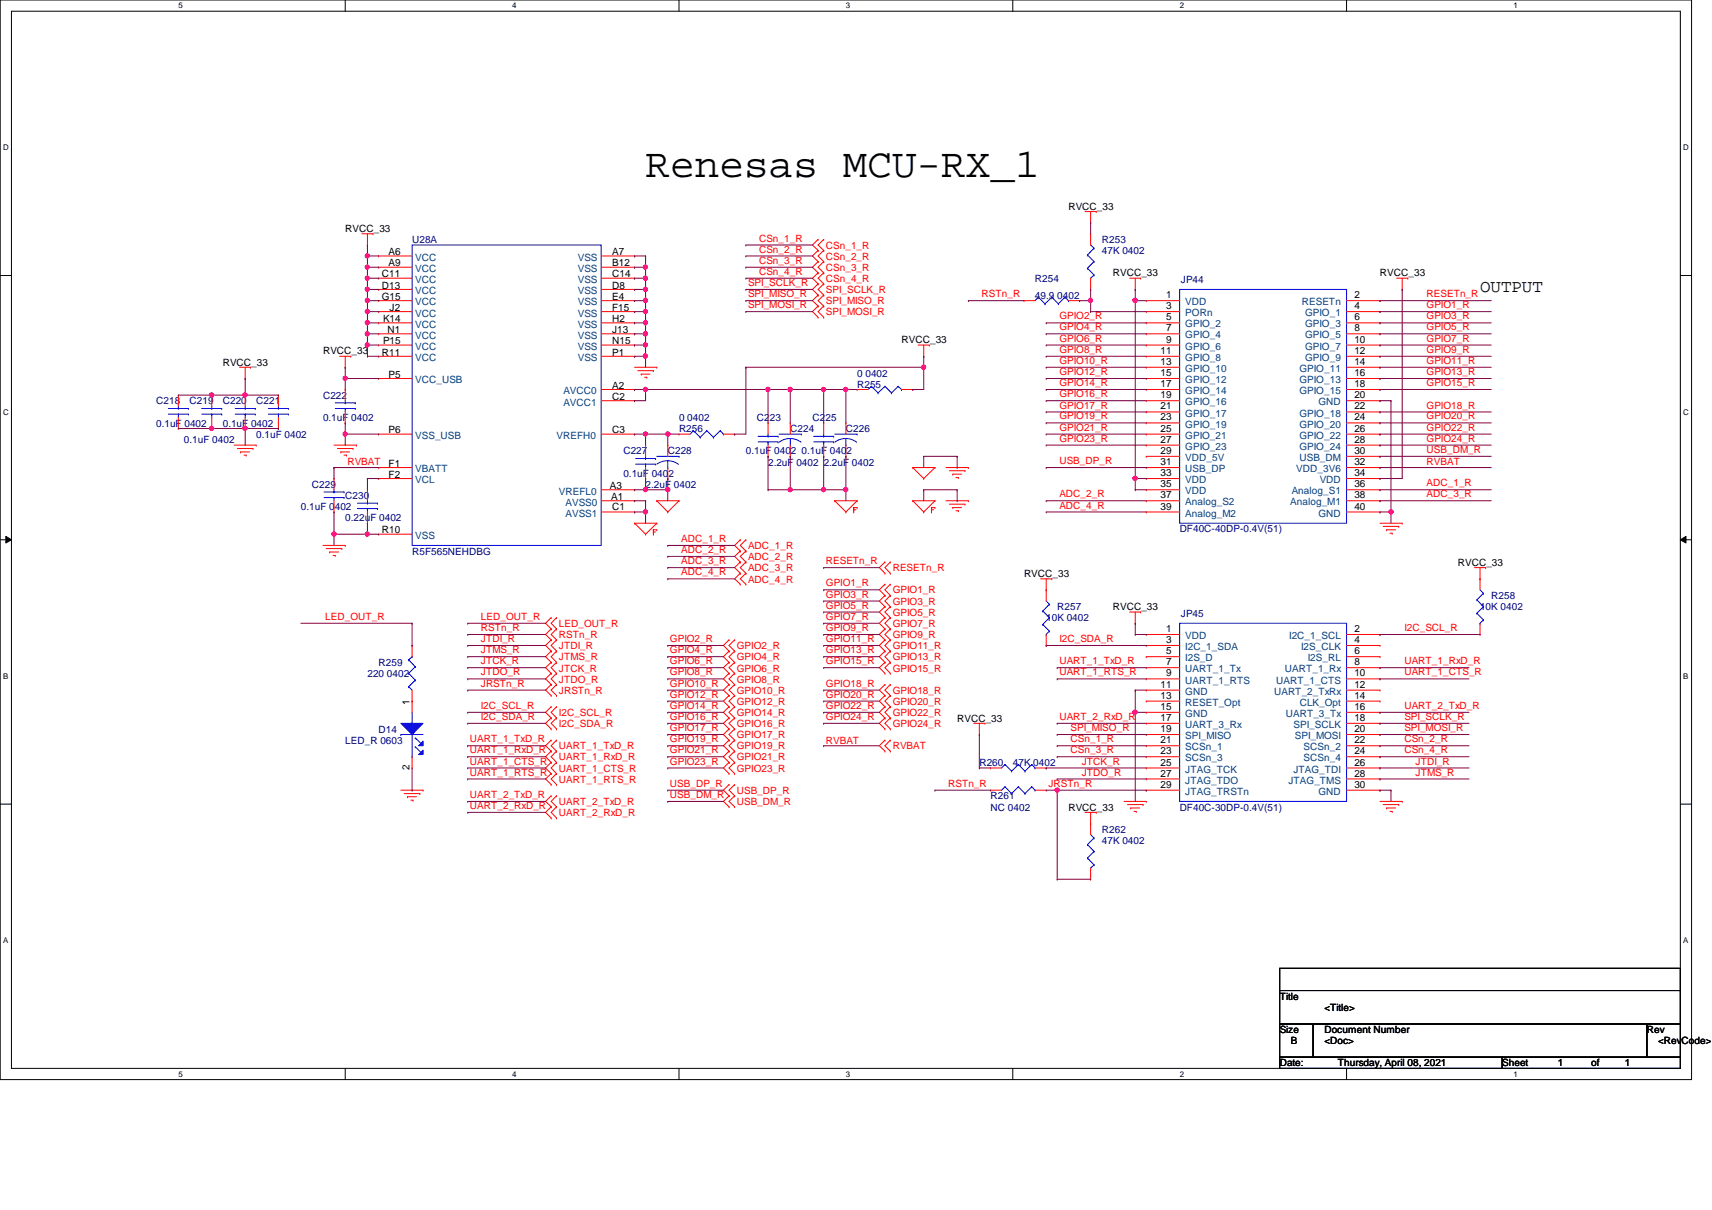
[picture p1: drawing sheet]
<svg xmlns="http://www.w3.org/2000/svg" width="297mm" height="210mm" viewBox="0 0 297 210" stroke-linecap="round" stroke-linejoin="round" font-family="sans-serif">
<defs><g id="words">
<text font-size="7.1" x="112" y="30.8">Renesas MCU-RX_1</text>
<text font-size="3" x="256.8" y="50.7">OUTPUT</text>
<g font-size="1.7">
<text x="59.9" y="40.2">RVCC_33</text>
<text x="185.4" y="36.4">RVCC_33</text>
<text x="67.4" y="44.3">A6</text>
<text x="67.4" y="46.2">A9</text>
<text x="106.2" y="44.3">A7</text>
<text x="106.2" y="46.2">B12</text>
<text x="193.1" y="48">RVCC_33</text>
<text x="239.4" y="48">RVCC_33</text>
<text x="66.2" y="48.1">C11</text>
<text x="66.2" y="50.1">D13</text>
<text x="66.2" y="52">G15</text>
<text x="67.6" y="53.9">J2</text>
<text x="106.2" y="48.1">C14</text>
<text x="106.2" y="50.1">D8</text>
<text x="106.2" y="52">E4</text>
<text x="106.2" y="53.9">F15</text>
<text x="202.4" y="51.7">1</text>
<text x="202.4" y="53.6">3</text>
<text x="235" y="51.7">2</text>
<text x="235" y="53.6">4</text>
<text x="66.5" y="55.9">K14</text>
<text x="66.5" y="59.7">P15</text>
<text x="67.2" y="57.8">N1</text>
<text x="106.2" y="55.9">H2</text>
<text x="106.2" y="57.8">J13</text>
<text x="106.2" y="59.7">N15</text>
<text x="156.4" y="59.5">RVCC_33</text>
<text x="202.4" y="55.6">5</text>
<text x="202.4" y="57.5">7</text>
<text x="202.4" y="59.4">9</text>
<text x="235" y="55.6">6</text>
<text x="235" y="57.5">8</text>
<text x="235" y="59.4">10</text>
<text x="38.6" y="63.4">RVCC_33</text>
<text x="56" y="61.5">RVCC_33</text>
<text x="66.2" y="61.7">R11</text>
<text x="67.4" y="65.5">P5</text>
<text x="106.2" y="61.7">P1</text>
<text x="201.4" y="61.4">11</text>
<text x="201.4" y="63.3">13</text>
<text x="201.4" y="65.2">15</text>
<text x="235" y="61.4">12</text>
<text x="235" y="63.3">14</text>
<text x="235" y="65.2">16</text>
<text x="106.2" y="69.4">C2</text>
<text x="106.2" y="67.4">A2</text>
<text x="201.4" y="67.1">17</text>
<text x="201.4" y="69.1">19</text>
<text x="201.4" y="71">21</text>
<text x="235" y="67.1">18</text>
<text x="235" y="69.1">20</text>
<text x="235" y="71">22</text>
<text x="67.4" y="75.2">P6</text>
<text x="106.2" y="75.2">C3</text>
<text x="201.4" y="72.9">23</text>
<text x="201.4" y="74.9">25</text>
<text x="201.4" y="76.8">27</text>
<text x="235" y="72.9">24</text>
<text x="235" y="74.9">26</text>
<text x="235" y="76.8">28</text>
<text x="67.4" y="81">F1</text>
<text x="67.4" y="82.9">F2</text>
<text x="201.4" y="78.7">29</text>
<text x="201.4" y="80.7">31</text>
<text x="201.4" y="82.6">33</text>
<text x="235" y="78.7">30</text>
<text x="235" y="80.7">32</text>
<text x="235" y="82.6">34</text>
<text x="105.8" y="84.8">A3</text>
<text x="106" y="86.7">A1</text>
<text x="106.2" y="88.5">C1</text>
<text x="201.4" y="84.5">35</text>
<text x="201.4" y="86.4">37</text>
<text x="201.4" y="88.4">39</text>
<text x="235" y="84.5">36</text>
<text x="235" y="86.4">38</text>
<text x="235" y="88.4">40</text>
<text x="66.2" y="92.5">R10</text>
<text x="177.7" y="100.1">RVCC_33</text>
<text x="252.9" y="98.1">RVCC_33</text>
<text x="193.1" y="105.9">RVCC_33</text>
<text x="202.4" y="109.6">1</text>
<text x="202.4" y="111.5">3</text>
<text x="202.4" y="113.5">5</text>
<text x="235" y="109.6">2</text>
<text x="235" y="111.5">4</text>
<text x="235" y="113.5">6</text>
<text x="201.4" y="119.3">11</text>
<text x="202.4" y="115.4">7</text>
<text x="202.4" y="117.3">9</text>
<text x="235" y="115.4">8</text>
<text x="235" y="117.3">10</text>
<text x="235" y="119.3">12</text>
<text x="71.1" y="122.2" transform="rotate(-90 71.1 122.2)">1</text>
<text x="166.1" y="125.2">RVCC_33</text>
<text x="201.4" y="121.2">13</text>
<text x="201.4" y="123.1">15</text>
<text x="201.4" y="125.1">17</text>
<text x="235" y="121.2">14</text>
<text x="235" y="123.1">16</text>
<text x="235" y="125.1">18</text>
<text x="201.4" y="127">19</text>
<text x="201.4" y="128.9">21</text>
<text x="201.4" y="130.9">23</text>
<text x="235" y="127">20</text>
<text x="235" y="128.9">22</text>
<text x="235" y="130.9">24</text>
<text x="71.1" y="133.6" transform="rotate(-90 71.1 133.6)">2</text>
<text x="201.4" y="132.8">25</text>
<text x="201.4" y="134.7">27</text>
<text x="201.4" y="136.7">29</text>
<text x="235" y="132.8">26</text>
<text x="235" y="134.7">28</text>
<text x="235" y="136.7">30</text>
<text x="185.4" y="140.6">RVCC_33</text>
<text x="222" y="173.4">Title</text>
<text x="222" y="179.2">Size</text>
<text x="229.8" y="179.2">Document Number</text>
<text x="229.8" y="175.3">&lt;Title&gt;</text>
<text x="285.7" y="179.2">Rev</text>
<text x="222" y="185">Date:</text>
<text x="224" y="181.1">B</text>
<text x="229.8" y="181.1">&lt;Doc&gt;</text>
<text x="232.1" y="185">Thursday, April 08, 2021</text>
<text x="260.6" y="185">Sheet</text>
<text x="270.3" y="185">1</text>
<text x="276.1" y="185">of</text>
<text x="281.9" y="185">1</text>
<text x="287.7" y="181.1">&lt;RevCode&gt;</text>
</g>
<g font-size="1.7" fill="#f00">
<text x="131.7" y="41.9">CSn_1_R</text>
<text x="131.7" y="43.8">CSn_2_R</text>
<text x="131.7" y="45.8">CSn_3_R</text>
<text x="131.7" y="47.7">CSn_4_R</text>
<text x="143.3" y="43.1">CSn_1_R</text>
<text x="143.3" y="45">CSn_2_R</text>
<text x="143.3" y="47">CSn_3_R</text>
<text x="129.8" y="49.6">SPI_SCLK_R</text>
<text x="129.8" y="51.6">SPI_MISO_R</text>
<text x="129.8" y="53.5">SPI_MOSI_R</text>
<text x="143.3" y="48.9">CSn_4_R</text>
<text x="143.3" y="50.8">SPI_SCLK_R</text>
<text x="143.3" y="52.8">SPI_MISO_R</text>
<text x="170.3" y="51.6">RSTn_R</text>
<text x="247.5" y="51.6">RESETn_R</text>
<text x="247.5" y="53.5">GPIO1_R</text>
<text x="143.3" y="54.7">SPI_MOSI_R</text>
<text x="183.8" y="55.4">GPIO2_R</text>
<text x="183.8" y="57.3">GPIO4_R</text>
<text x="183.8" y="59.3">GPIO6_R</text>
<text x="247.5" y="55.4">GPIO3_R</text>
<text x="247.5" y="57.3">GPIO5_R</text>
<text x="247.5" y="59.3">GPIO7_R</text>
<text x="183.8" y="61.2">GPIO8_R</text>
<text x="183.8" y="63.1">GPIO10_R</text>
<text x="183.8" y="65.1">GPIO12_R</text>
<text x="247.5" y="61.2">GPIO9_R</text>
<text x="247.5" y="63.1">GPIO11_R</text>
<text x="247.5" y="65.1">GPIO13_R</text>
<text x="183.8" y="67">GPIO14_R</text>
<text x="183.8" y="68.9">GPIO16_R</text>
<text x="183.8" y="70.9">GPIO17_R</text>
<text x="247.5" y="67">GPIO15_R</text>
<text x="247.5" y="70.9">GPIO18_R</text>
<text x="183.8" y="72.8">GPIO19_R</text>
<text x="183.8" y="74.7">GPIO21_R</text>
<text x="183.8" y="76.6">GPIO23_R</text>
<text x="247.5" y="72.8">GPIO20_R</text>
<text x="247.5" y="74.7">GPIO22_R</text>
<text x="247.5" y="76.6">GPIO24_R</text>
<text x="60.3" y="80.7">RVBAT</text>
<text x="183.8" y="80.5">USB_DP_R</text>
<text x="247.5" y="78.6">USB_DM_R</text>
<text x="247.5" y="80.7">RVBAT</text>
<text x="183.8" y="86.3">ADC_2_R</text>
<text x="183.8" y="88.2">ADC_4_R</text>
<text x="247.5" y="84.4">ADC_1_R</text>
<text x="247.5" y="86.3">ADC_3_R</text>
<text x="118.2" y="94">ADC_1_R</text>
<text x="118.2" y="95.9">ADC_2_R</text>
<text x="129.8" y="95.2">ADC_1_R</text>
<text x="118.2" y="97.9">ADC_3_R</text>
<text x="118.2" y="99.8">ADC_4_R</text>
<text x="129.8" y="97.2">ADC_2_R</text>
<text x="129.8" y="99.1">ADC_3_R</text>
<text x="129.8" y="101">ADC_4_R</text>
<text x="143.3" y="97.9">RESETn_R</text>
<text x="143.3" y="101.7">GPIO1_R</text>
<text x="154.9" y="99.1">RESETn_R</text>
<text x="56.4" y="107.5">LED_OUT_R</text>
<text x="83.4" y="107.5">LED_OUT_R</text>
<text x="143.3" y="103.7">GPIO3_R</text>
<text x="143.3" y="105.6">GPIO5_R</text>
<text x="143.3" y="107.5">GPIO7_R</text>
<text x="154.9" y="103">GPIO1_R</text>
<text x="154.9" y="104.9">GPIO3_R</text>
<text x="154.9" y="106.8">GPIO5_R</text>
<text x="83.4" y="109.5">RSTn_R</text>
<text x="83.4" y="111.4">JTDI_R</text>
<text x="83.4" y="113.3">JTMS_R</text>
<text x="97" y="108.8">LED_OUT_R</text>
<text x="97" y="110.7">RSTn_R</text>
<text x="97" y="112.6">JTDI_R</text>
<text x="116.2" y="111.4">GPIO2_R</text>
<text x="116.2" y="113.3">GPIO4_R</text>
<text x="127.8" y="112.6">GPIO2_R</text>
<text x="143.3" y="109.5">GPIO9_R</text>
<text x="143.3" y="111.4">GPIO11_R</text>
<text x="143.3" y="113.3">GPIO13_R</text>
<text x="154.9" y="108.8">GPIO7_R</text>
<text x="154.9" y="110.7">GPIO9_R</text>
<text x="154.9" y="112.6">GPIO11_R</text>
<text x="183.8" y="111.4">I2C_SDA_R</text>
<text x="243.7" y="109.5">I2C_SCL_R</text>
<text x="83.4" y="115.2">JTCK_R</text>
<text x="83.4" y="117.2">JTDO_R</text>
<text x="83.4" y="119.1">JRSTn_R</text>
<text x="97" y="114.6">JTMS_R</text>
<text x="97" y="116.5">JTCK_R</text>
<text x="97" y="118.4">JTDO_R</text>
<text x="116.2" y="115.2">GPIO6_R</text>
<text x="116.2" y="117.2">GPIO8_R</text>
<text x="116.2" y="119.1">GPIO10_R</text>
<text x="127.8" y="114.6">GPIO4_R</text>
<text x="127.8" y="116.5">GPIO6_R</text>
<text x="127.8" y="118.4">GPIO8_R</text>
<text x="143.3" y="115.2">GPIO15_R</text>
<text x="143.3" y="119.1">GPIO18_R</text>
<text x="154.9" y="114.6">GPIO13_R</text>
<text x="154.9" y="116.5">GPIO15_R</text>
<text x="183.8" y="115.2">UART_1_TxD_R</text>
<text x="183.8" y="117.2">UART_1_RTS_R</text>
<text x="243.7" y="115.2">UART_1_RxD_R</text>
<text x="243.7" y="117.2">UART_1_CTS_R</text>
<text x="83.4" y="123">I2C_SCL_R</text>
<text x="83.4" y="124.9">I2C_SDA_R</text>
<text x="97" y="120.4">JRSTn_R</text>
<text x="97" y="124.2">I2C_SCL_R</text>
<text x="116.2" y="121">GPIO12_R</text>
<text x="116.2" y="123">GPIO14_R</text>
<text x="116.2" y="124.9">GPIO16_R</text>
<text x="127.8" y="120.4">GPIO10_R</text>
<text x="127.8" y="122.3">GPIO12_R</text>
<text x="127.8" y="124.2">GPIO14_R</text>
<text x="143.3" y="121">GPIO20_R</text>
<text x="143.3" y="123">GPIO22_R</text>
<text x="143.3" y="124.9">GPIO24_R</text>
<text x="154.9" y="120.4">GPIO18_R</text>
<text x="154.9" y="122.3">GPIO20_R</text>
<text x="154.9" y="124.2">GPIO22_R</text>
<text x="183.8" y="124.9">UART_2_RxD_R</text>
<text x="243.7" y="123">UART_2_TxD_R</text>
<text x="243.7" y="124.9">SPI_SCLK_R</text>
<text x="81.5" y="128.8">UART_1_TxD_R</text>
<text x="81.5" y="130.7">UART_1_RxD_R</text>
<text x="97" y="126.2">I2C_SDA_R</text>
<text x="97" y="130">UART_1_TxD_R</text>
<text x="97" y="131.9">UART_1_RxD_R</text>
<text x="116.2" y="126.8">GPIO17_R</text>
<text x="116.2" y="128.8">GPIO19_R</text>
<text x="116.2" y="130.7">GPIO21_R</text>
<text x="127.8" y="126.2">GPIO16_R</text>
<text x="127.8" y="128.1">GPIO17_R</text>
<text x="127.8" y="130">GPIO19_R</text>
<text x="127.8" y="131.9">GPIO21_R</text>
<text x="143.3" y="129">RVBAT</text>
<text x="154.9" y="126.2">GPIO24_R</text>
<text x="154.9" y="130">RVBAT</text>
<text x="185.8" y="126.8">SPI_MISO_R</text>
<text x="185.8" y="128.8">CSn_1_R</text>
<text x="185.8" y="130.7">CSn_3_R</text>
<text x="243.7" y="126.8">SPI_MOSI_R</text>
<text x="243.7" y="128.8">CSn_2_R</text>
<text x="243.7" y="130.7">CSn_4_R</text>
<text x="81.5" y="132.6">UART_1_CTS_R</text>
<text x="81.5" y="134.5">UART_1_RTS_R</text>
<text x="97" y="133.9">UART_1_CTS_R</text>
<text x="97" y="135.8">UART_1_RTS_R</text>
<text x="116.2" y="132.6">GPIO23_R</text>
<text x="116.2" y="136.5">USB_DP_R</text>
<text x="127.8" y="133.9">GPIO23_R</text>
<text x="127.8" y="137.7">USB_DP_R</text>
<text x="164.5" y="136.5">RSTn_R</text>
<text x="181.9" y="136.5">JRSTn_R</text>
<text x="187.7" y="132.6">JTCK_R</text>
<text x="187.7" y="134.5">JTDO_R</text>
<text x="245.6" y="132.6">JTDI_R</text>
<text x="245.6" y="134.5">JTMS_R</text>
<text x="81.5" y="138.4">UART_2_TxD_R</text>
<text x="81.5" y="140.3">UART_2_RxD_R</text>
<text x="97" y="139.7">UART_2_TxD_R</text>
<text x="97" y="141.6">UART_2_RxD_R</text>
<text x="116.2" y="138.4">USB_DM_R</text>
<text x="127.8" y="139.7">USB_DM_R</text>
</g>
<g font-size="1.7" fill="#000080">
<text x="71.5" y="42.2">U28A</text>
<text x="191.2" y="42.2">R253</text>
<text x="191.2" y="44.1">47K 0402</text>
<text x="179.6" y="48.9">R254</text>
<text x="179.6" y="51.8">49.9 0402</text>
<text x="204.9" y="49.1">JP44</text>
<text x="148.7" y="65.3">0 0402</text>
<text x="27.1" y="70.1">C218</text>
<text x="32.9" y="70.1">C219</text>
<text x="38.6" y="70.1">C220</text>
<text x="44.4" y="70.1">C221</text>
<text x="56" y="69.2">C222</text>
<text x="148.7" y="67.3">R255</text>
<text x="27.1" y="74">0.1uF 0402</text>
<text x="31.9" y="76.9">0.1uF 0402</text>
<text x="38.6" y="74">0.1uF 0402</text>
<text x="44.4" y="75.9">0.1uF 0402</text>
<text x="56" y="73.1">0.1uF 0402</text>
<text x="117.8" y="75">R256</text>
<text x="117.8" y="73.1">0 0402</text>
<text x="131.3" y="73.1">C223</text>
<text x="137.1" y="75">C224</text>
<text x="141" y="73.1">C225</text>
<text x="146.8" y="75">C226</text>
<text x="108.2" y="78.8">C227</text>
<text x="108.2" y="82.7">0.1uF 0402</text>
<text x="115.9" y="78.8">C228</text>
<text x="129.4" y="78.8">0.1uF 0402</text>
<text x="133.3" y="80.8">2.2uF 0402</text>
<text x="139.1" y="78.8">0.1uF 0402</text>
<text x="142.9" y="80.8">2.2uF 0402</text>
<text x="52.2" y="88.5">0.1uF 0402</text>
<text x="54.1" y="84.6">C229</text>
<text x="59.9" y="86.6">C230</text>
<text x="112" y="84.6">2.2uF 0402</text>
<text x="59.9" y="90.4">0.22uF 0402</text>
<text x="204.7" y="92.4">DF40C-40DP-0.4V(51)</text>
<text x="71.5" y="96.2">R5F565NEHDBG</text>
<text x="181.5" y="107.8">10K 0402</text>
<text x="183.4" y="105.9">R257</text>
<text x="204.9" y="107">JP45</text>
<text x="256.8" y="105.9">10K 0402</text>
<text x="258.7" y="103.9">R258</text>
<text x="63.8" y="117.4">220 0402</text>
<text x="65.7" y="115.5">R259</text>
<text x="59.9" y="129">LED_R 0603</text>
<text x="65.7" y="127.1">D14</text>
<text x="169.9" y="132.9">R260</text>
<text x="175.7" y="132.9">47K 0402</text>
<text x="171.9" y="138.7">R261</text>
<text x="171.9" y="140.6">NC 0402</text>
<text x="204.7" y="140.6">DF40C-30DP-0.4V(51)</text>
<text x="191.2" y="144.5">R262</text>
<text x="191.2" y="146.4">47K 0402</text>
</g>
<g font-size="1.7" fill="#004080">
<text x="72" y="45.3">VCC</text>
<text x="72" y="47.2">VCC</text>
<text x="100.2" y="45.3">VSS</text>
<text x="100.2" y="47.2">VSS</text>
<text x="72" y="49.1">VCC</text>
<text x="72" y="51.1">VCC</text>
<text x="72" y="53">VCC</text>
<text x="100.2" y="49.1">VSS</text>
<text x="100.2" y="51.1">VSS</text>
<text x="100.2" y="53">VSS</text>
<text x="205.7" y="53">VDD</text>
<text x="225.9" y="53">RESETn</text>
<text x="72" y="54.9">VCC</text>
<text x="72" y="56.9">VCC</text>
<text x="72" y="58.8">VCC</text>
<text x="100.2" y="54.9">VSS</text>
<text x="100.2" y="56.9">VSS</text>
<text x="100.2" y="58.8">VSS</text>
<text x="205.7" y="54.9">PORn</text>
<text x="205.7" y="56.8">GPIO_2</text>
<text x="205.7" y="58.7">GPIO_4</text>
<text x="226.4" y="54.9">GPIO_1</text>
<text x="226.4" y="56.8">GPIO_3</text>
<text x="226.4" y="58.7">GPIO_5</text>
<text x="72" y="60.7">VCC</text>
<text x="72" y="62.6">VCC</text>
<text x="100.2" y="60.7">VSS</text>
<text x="100.2" y="62.6">VSS</text>
<text x="205.7" y="60.7">GPIO_6</text>
<text x="205.7" y="62.6">GPIO_8</text>
<text x="205.7" y="64.5">GPIO_10</text>
<text x="225.5" y="64.5">GPIO_11</text>
<text x="226.4" y="60.7">GPIO_7</text>
<text x="226.4" y="62.6">GPIO_9</text>
<text x="72" y="66.5">VCC_USB</text>
<text x="97.7" y="70.4">AVCC1</text>
<text x="97.7" y="68.4">AVCC0</text>
<text x="205.7" y="66.5">GPIO_12</text>
<text x="205.7" y="68.4">GPIO_14</text>
<text x="205.7" y="70.3">GPIO_16</text>
<text x="225.5" y="66.5">GPIO_13</text>
<text x="225.5" y="68.4">GPIO_15</text>
<text x="228.8" y="70.3">GND</text>
<text x="72" y="76.2">VSS_USB</text>
<text x="96.6" y="76.2">VREFH0</text>
<text x="205.7" y="72.3">GPIO_17</text>
<text x="205.7" y="74.2">GPIO_19</text>
<text x="205.7" y="76.1">GPIO_21</text>
<text x="225.5" y="72.3">GPIO_18</text>
<text x="225.5" y="74.2">GPIO_20</text>
<text x="225.5" y="76.1">GPIO_22</text>
<text x="72" y="81.9">VBATT</text>
<text x="72" y="83.9">VCL</text>
<text x="205.7" y="78">GPIO_23</text>
<text x="205.7" y="80">VDD_5V</text>
<text x="205.7" y="81.9">USB_DP</text>
<text x="205.7" y="83.8">VDD</text>
<text x="224.9" y="81.9">VDD_3V6</text>
<text x="225.5" y="78">GPIO_24</text>
<text x="225.5" y="80">USB_DM</text>
<text x="229" y="83.8">VDD</text>
<text x="97" y="85.8">VREFL0</text>
<text x="98.1" y="87.7">AVSS0</text>
<text x="98.1" y="89.7">AVSS1</text>
<text x="205.7" y="85.8">VDD</text>
<text x="205.7" y="87.7">Analog_S2</text>
<text x="205.7" y="89.6">Analog_M2</text>
<text x="223.9" y="87.7">Analog_M1</text>
<text x="224.1" y="85.8">Analog_S1</text>
<text x="228.8" y="89.6">GND</text>
<text x="72" y="93.5">VSS</text>
<text x="205.7" y="110.9">VDD</text>
<text x="205.7" y="112.8">I2C_1_SDA</text>
<text x="223.7" y="110.9">I2C_1_SCL</text>
<text x="225.8" y="112.8">I2S_CLK</text>
<text x="205.7" y="114.7">I2S_D</text>
<text x="205.7" y="116.6">UART_1_Tx</text>
<text x="205.7" y="118.6">UART_1_RTS</text>
<text x="221.4" y="118.6">UART_1_CTS</text>
<text x="222.9" y="116.6">UART_1_Rx</text>
<text x="226.9" y="114.7">I2S_RL</text>
<text x="205.7" y="120.5">GND</text>
<text x="205.7" y="122.4">RESET_Opt</text>
<text x="205.7" y="124.4">GND</text>
<text x="221.1" y="120.5">UART_2_TxRx</text>
<text x="223.1" y="124.4">UART_3_Tx</text>
<text x="225.5" y="122.4">CLK_Opt</text>
<text x="205.7" y="126.3">UART_3_Rx</text>
<text x="205.7" y="128.2">SPI_MISO</text>
<text x="205.7" y="130.2">SCSn_1</text>
<text x="224.4" y="126.3">SPI_SCLK</text>
<text x="224.7" y="128.2">SPI_MOSI</text>
<text x="226.2" y="130.2">SCSn_2</text>
<text x="205.7" y="132.1">SCSn_3</text>
<text x="205.7" y="134">JTAG_TCK</text>
<text x="205.7" y="135.9">JTAG_TDO</text>
<text x="205.7" y="137.9">JTAG_TRSTn</text>
<text x="223.6" y="135.9">JTAG_TMS</text>
<text x="224.4" y="134">JTAG_TDI</text>
<text x="226.2" y="132.1">SCSn_4</text>
<text x="228.8" y="137.9">GND</text>
</g>
<g font-size="1.4">
<text x="30.9" y="1.4">5</text>
<text x="88.9" y="1.4">4</text>
<text x="146.8" y="1.4">3</text>
<text x="204.7" y="1.4">2</text>
<text x="262.6" y="1.4">1</text>
<text x=".5" y="26.1">D</text>
<text x="292.1" y="26.1">D</text>
<text x=".5" y="71.9">C</text>
<text x="292.1" y="71.9">C</text>
<text x=".5" y="117.8">B</text>
<text x="292.1" y="117.8">B</text>
<text x=".5" y="163.6">A</text>
<text x="292.1" y="163.6">A</text>
<text x="30.9" y="186.8">5</text>
<text x="88.9" y="186.8">4</text>
<text x="146.8" y="186.8">3</text>
<text x="204.7" y="186.8">2</text>
<text x="262.6" y="186.8">1</text>
</g>
</g></defs>
<path d="M0 0h293.5v187.3h-293.5zM2 1.9h289.5v183.4h-289.5z" fill="none" stroke="#000" stroke-width=".17"/>
<g fill="#fff">
<path d="M30.9 .2h.8v1.5h-.8z"/>
<path d="M30.9 185.5h.8v1.6h-.8z"/>
</g>
<path d="M59.9 0v1.9M59.9 185.3v2" fill="none" stroke="#000" stroke-width=".17"/>
<g fill="#fff">
<path d="M88.9 .2h.7v1.5h-.7z"/>
<path d="M88.9 185.5h.7v1.6h-.7z"/>
</g>
<path d="M117.8 0v1.9M117.8 185.3v2" fill="none" stroke="#000" stroke-width=".17"/>
<g fill="#fff">
<path d="M146.8 .2h.7v1.5h-.7z"/>
<path d="M146.8 185.5h.7v1.6h-.7z"/>
</g>
<path d="M175.7 0v1.9M175.7 185.3v2" fill="none" stroke="#000" stroke-width=".17"/>
<g fill="#fff">
<path d="M204.7 .2h.7v1.5h-.7z"/>
<path d="M204.7 185.5h.7v1.6h-.7z"/>
</g>
<path d="M233.6 0v1.9M233.6 185.3v2" fill="none" stroke="#000" stroke-width=".17"/>
<g fill="#fff">
<path d="M262.6 .2h.8v1.5h-.8z"/>
<path d="M262.6 185.5h.8v1.6h-.8z"/>
<path d="M.5 24.8h1v1.6h-1z"/>
<path d="M292.1 24.8h.9v1.6h-.9z"/>
<path d="M.5 70.7h1v1.5h-1z"/>
<path d="M292.1 70.7h.9v1.5h-.9z"/>
</g>
<path d="M0 47.8h2M291.5 47.8h2" fill="none" stroke="#000" stroke-width=".17"/>
<g fill="#fff">
<path d="M.5 116.5h.9v1.6h-.9z"/>
<path d="M292.1 116.5h.8v1.6h-.8z"/>
</g>
<path d="M0 93.6h2M1 93l1 .6-1 .6zM291.5 93.6l1-.6v1.2zM291.5 93.6h2" fill="none" stroke="#000" stroke-width=".17"/>
<path d="M1 93l1 .6-1 .6zM291.5 93.6l1-.6v1.2z" fill="#000"/>
<g fill="#fff">
<path d="M.5 162.4h.9v1.5h-.9z"/>
<path d="M292.1 162.4h.8v1.5h-.8z"/>
</g>
<path d="M0 139.5h2M291.5 139.5h2M222 168h69.5v3.8h-69.5zM222 171.8h69.5v5.8h-69.5zM222 177.6h5.8v5.8h-5.8zM227.8 177.6h57.9v5.8h-57.9zM285.7 177.6h5.8v5.8h-5.8zM222 183.4h38.6v1.9h-38.6zM260.6 183.4h30.9v1.9h-30.9z" fill="none" stroke="#000" stroke-width=".17"/>
<g fill="none" stroke="#f00" stroke-width=".17">
<path d="M188.3 36.7h1.9M189.2 38.6h.1M189.2 36.7v1.9M190.2 36.7h.1M62.8 40.6h1.9M63.8 42.5h.1M63.8 40.6v1.9M64.7 40.6h.1M141.9 41.5h.1M141.9 43.4h.1M141.9 45.4h.1M141.9 47.3h.1"/>
<path d="M141.9 49.2h.1M141.9 51.2h.1M141.9 53.1h.1M141.9 55h.1M141.9 41.5l-.9 1 .9 .9M141.9 43.4l-.9 1 .9 1M141.9 45.4l-.9 1 .9 .9M141.9 47.3l-.9 1 .9 .9M141.9 49.2l-.9 1 .9 1M141.9 51.2l-.9 1 .9 .9M141.9 53.1l-.9 1 .9 .9M142.9 43.4h.1"/>
<path d="M142.9 41.5h.1M142.9 45.4h.1M142.9 47.3h.1M142.9 49.2h.1M142.9 51.2h.1M142.9 53.1h.1M142.9 55h.1M142.9 41.5l-1 1 1 .9M142.9 43.4l-1 1 1 1M142.9 45.4l-1 1 1 .9M142.9 47.3l-1 1 1 .9M142.9 49.2l-1 1 1 1"/>
<path d="M142.9 51.2l-1 1 1 .9M142.9 53.1l-1 1 1 .9M159.3 59.9h1.9M160.3 59.9v1.9M161.2 59.9h.1M189.2 40.6h.1M189.2 50.2h.1M189.2 40.6v1.9M189.2 48.3v1.9M196 48.3h1.9M197 50.2h.1M197 48.3v1.9"/>
<path d="M197.9 48.3h.1M242.3 48.3h2M243.3 50.2h.1M243.3 48.3v1.9M244.3 48.3h.1M30.9 68.5h.1M30.9 74.3h.1M30.9 68.5v2M30.9 72.4v1.9M40.6 77.2h3.8M41.2 77.8h2.7M41.6 63.7h1.9"/>
<path d="M41.7 78.4h.1M41.7 78.4h1.6M42.3 79h.4M42.5 65.7h.1M42.5 68.5h.1M42.5 74.3h.1M42.5 63.7v2M42.5 68.5v2M42.5 72.4v1.9M42.7 79h.1M43.5 63.7h.1M43.9 77.8h.1"/>
<path d="M44.4 77.2h.1M58 77.2h3.8M58.5 77.8h2.8M58.9 61.8h2M59.1 78.4h.1M59.1 78.4h1.6M59.7 79h.4M59.9 63.7h.1M59.9 67.6h.1M59.9 73.4h.1M59.9 61.8v1.9M59.9 67.6v1.9"/>
<path d="M59.9 71.5v1.9M60.1 79h.1M60.9 61.8h.1M61.3 77.8h.1M61.8 77.2h.1M110.1 63.7h3.9M110.7 64.3h2.7M111.2 64.9h.1M111.2 64.9h1.6M111.8 65.4h.4M112.2 65.4h.1M113.4 64.3h.1"/>
<path d="M114 63.7h.1M115.9 77.2h.1M115.9 77.2v2M117.8 75.3h.1M117.8 75.3h2M125.5 75.3h2M127.5 75.3h.1M137.1 73.4h.1M137.1 79.2h.1M137.1 73.4v1.9M137.1 77.2v2M146.8 73.4h.1"/>
<path d="M146.8 79.2h.1M146.8 73.4v1.9M146.8 77.2v2M148.7 67.6h.1M148.7 67.6h1.9M156.4 67.6h2M158.4 67.6h.1M160.3 61.8h.1M56 94.6h3.9M56.6 95.2h2.7M57.2 95.8h.1M57.2 95.8h1.6"/>
<path d="M57.8 96.4h.4M58 83h.1M58 88.8h.1M58 83v2M58 86.9v1.9M58.2 96.4h.1M59.3 95.2h.1M59.9 94.6h.1M63.8 85h.1M63.8 90.8h.1M63.8 85v1.9M63.8 88.8v2"/>
<path d="M110.1 90.8h.1M110.1 90.8h3.9M110.1 90.8l1.9 1.9M112 92.7h.1M113.4 91.9h.1M113.4 92.7h.1M113.4 92.3h.1M113.4 91.9h.6M113.4 91.9v.8M113.4 92.3h.3M114 86.9h.1M114 90.8h.1"/>
<path d="M114 91.9h.1M114 86.9h3.8M114 86.9l1.9 1.9M114 90.8l-2 1.9M115.9 88.8h.1M115.9 83h.1M115.9 81.1v1.9M117.8 86.9h.1M117.8 86.9l-1.9 1.9M128.4 93.6h.1M128.4 95.6h.1M128.4 97.5h.1"/>
<path d="M128.4 99.4h.1M128.4 93.6l-.9 1 .9 1M128.4 95.6l-.9 .9 .9 1M128.4 97.5l-.9 1 .9 .9M128.4 99.4l-.9 1 .9 .9M129.4 95.6h.1M129.4 93.6h.1M129.4 97.5h.1M129.4 99.4h.1M129.4 93.6l-1 1 1 1M129.4 95.6l-1 .9 1 1M129.4 97.5l-1 1 1 .9"/>
<path d="M129.4 99.4l-1 1 1 .9M144.8 86.9h.1M144.8 86.9h3.9M144.8 86.9l2 1.9M146.8 88.8h.1M148.1 88.1h.1M148.1 88.8h.1M148.1 88.4h.1M148.1 88.1h.6M148.1 88.1v.7M148.1 88.4h.4M148.7 86.9h.1"/>
<path d="M148.7 88.1h.1M148.7 86.9l-1.9 1.9M153.5 97.5h.1M153.5 99.4h.1M153.5 97.5l-.9 1 .9 .9M154.5 99.4h.1M154.5 97.5h.1M154.5 97.5l-1 1 1 .9M158.4 81.1h.1M158.4 86.9h.1M158.4 81.1h3.8M158.4 81.1l1.9 1.9"/>
<path d="M158.4 86.9h3.8M158.4 86.9l1.9 1.9M160.3 83h.1M160.3 88.8h.1M161.6 88.1h.1M161.6 88.8h.1M161.6 88.4h.1M161.6 88.1h.6M161.6 88.4h.4M161.6 88.1v.7M162.2 81.1h.1M162.2 86.9h.1"/>
<path d="M162.2 88.1h.1M162.2 81.1l-1.9 1.9M162.2 86.9l-1.9 1.9M164.1 81.1h3.9M164.1 86.9h3.9M164.7 81.7h2.7M164.7 87.5h2.7M165.3 82.3h.1M165.3 88.1h.1M165.3 82.3h1.5M165.3 88.1h1.5M165.9 82.8h.4"/>
<path d="M165.9 88.6h.4M166.3 82.8h.1M166.3 88.6h.1M167.4 81.7h.1M167.4 87.5h.1M168 81.1h.1M168 86.9h.1M239.4 90.8h3.9M240 91.3h2.7M240.6 91.9h.1M240.6 91.9h1.5M241.2 92.5h.4"/>
<path d="M241.6 92.5h.1M242.7 91.3h.1M243.3 90.8h.1M255.8 98.5h2M256.8 98.5v3.8M257.8 98.5h.1M71.5 112h.1M71.5 112v1.9M71.5 119.7v1.9M95.6 107.1h.1M95.6 109.1h.1M95.6 111h.1"/>
<path d="M95.6 112.9h.1M95.6 114.9h.1M95.6 116.8h.1M95.6 118.7h.1M95.6 109.1l-.9 1 .9 .9M95.6 107.1l-.9 1 .9 1M95.6 111l-.9 1 .9 .9M95.6 112.9l-.9 1 .9 1M95.6 114.9l-.9 .9 .9 1M95.6 116.8l-.9 1 .9 .9M95.6 118.7l-.9 1 .9 .9M96.6 109.1h.1"/>
<path d="M96.6 107.1h.1M96.6 111h.1M96.6 112.9h.1M96.6 114.9h.1M96.6 116.8h.1M96.6 118.7h.1M96.6 107.1l-1 1 1 1M96.6 109.1l-1 1 1 .9M96.6 111l-1 1 1 .9M96.6 112.9l-1 1 1 1M96.6 114.9l-1 .9 1 1M96.6 116.8l-1 1 1 .9"/>
<path d="M96.6 118.7l-1 1 1 .9M126.5 111h.1M126.5 112.9h.1M126.5 114.9h.1M126.5 116.8h.1M126.5 118.7h.1M126.5 111l-1 1 1 .9M126.5 112.9l-1 1 1 1M126.5 114.9l-1 .9 1 1M126.5 116.8l-1 1 1 .9M126.5 118.7l-1 1 1 .9M127.5 112.9h.1"/>
<path d="M127.5 111h.1M127.5 114.9h.1M127.5 116.8h.1M127.5 118.7h.1M127.5 111l-1 1 1 .9M127.5 112.9l-1 1 1 1M127.5 114.9l-1 .9 1 1M127.5 116.8l-1 1 1 .9M127.5 118.7l-1 1 1 .9M128.4 101.3h.1M129.4 101.3h.1M153.5 101.3h.1"/>
<path d="M153.5 103.3h.1M153.5 105.2h.1M153.5 107.1h.1M153.5 109.1h.1M153.5 111h.1M153.5 112.9h.1M153.5 114.9h.1M153.5 116.8h.1M153.5 118.7h.1M153.5 101.3l-.9 1 .9 1M153.5 103.3l-.9 1 .9 .9M153.5 105.2l-.9 1 .9 .9"/>
<path d="M153.5 107.1l-.9 1 .9 1M153.5 109.1l-.9 1 .9 .9M153.5 111l-.9 1 .9 .9M153.5 112.9l-.9 1 .9 1M153.5 114.9l-.9 .9 .9 1M153.5 118.7l-.9 1 .9 .9M154.5 103.3h.1M154.5 101.3h.1M154.5 105.2h.1M154.5 107.1h.1M154.5 109.1h.1M154.5 111h.1"/>
<path d="M154.5 112.9h.1M154.5 114.9h.1M154.5 116.8h.1M154.5 118.7h.1M154.5 101.3l-1 1 1 1M154.5 103.3l-1 1 1 .9M154.5 105.2l-1 1 1 .9M154.5 107.1l-1 1 1 1M154.5 109.1l-1 1 1 .9M154.5 111l-1 1 1 .9M154.5 112.9l-1 1 1 1M154.5 114.9l-1 .9 1 1"/>
<path d="M154.5 118.7l-1 1 1 .9M180.5 100.4h2M181.5 102.3h.1M181.5 112h.1M181.5 100.4v3.9M181.5 110.1v1.9M182.5 100.4h.1M196 106.2h1.9M197 108.1h.1M197 106.2v1.9M197.9 106.2h.1M256.8 100.4h.1"/>
<path d="M256.8 110.1h.1M256.8 108.1v2M69.6 137.1h3.8M70.1 137.7h2.8M70.7 138.2h.1M70.7 138.2h1.6M71.3 138.8h.4M71.5 121.6h.1M71.7 138.8h.1M72.9 137.7h.1M73.4 137.1h.1M95.6 120.6h.1"/>
<path d="M95.6 122.6h.1M95.6 124.5h.1M95.6 126.4h.1M95.6 128.4h.1M95.6 130.3h.1M95.6 132.2h.1M95.6 134.2h.1M95.6 136.1h.1M95.6 138h.1M95.6 140h.1M95.6 130.3l-.9 1 .9 .9M95.6 132.2l-.9 1 .9 1"/>
<path d="M95.6 122.6l-.9 1 .9 .9M95.6 124.5l-.9 1 .9 .9M95.6 128.4l-.9 1 .9 .9M95.6 134.2l-.9 .9 .9 1M95.6 138l-.9 1 .9 1M95.6 140l-.9 .9 .9 1M96.6 120.6h.1M96.6 124.5h.1M96.6 122.6h.1M96.6 126.4h.1M96.6 130.3h.1M96.6 128.4h.1"/>
<path d="M96.6 132.2h.1M96.6 134.2h.1M96.6 136.1h.1M96.6 140h.1M96.6 138h.1M96.6 122.6l-1 1 1 .9M96.6 124.5l-1 1 1 .9M96.6 128.4l-1 1 1 .9M96.6 130.3l-1 1 1 .9M96.6 132.2l-1 1 1 1M96.6 134.2l-1 .9 1 1M96.6 138l-1 1 1 1"/>
<path d="M96.6 140l-1 .9 1 1M126.5 120.6h.1M126.5 122.6h.1M126.5 124.5h.1M126.5 126.4h.1M126.5 128.4h.1M126.5 130.3h.1M126.5 132.2h.1M126.5 134.2h.1M126.5 136.1h.1M126.5 138h.1M126.5 140h.1"/>
<path d="M126.5 122.6l-1 1 1 .9M126.5 128.4l-1 1 1 .9M126.5 120.6l-1 1 1 1M126.5 124.5l-1 1 1 .9M126.5 126.4l-1 1 1 1M126.5 130.3l-1 1 1 .9M126.5 132.2l-1 1 1 1M126.5 136.1l-1 1 1 .9M126.5 138l-1 1 1 1M127.5 120.6h.1M127.5 122.6h.1M127.5 124.5h.1"/>
<path d="M127.5 126.4h.1M127.5 128.4h.1M127.5 130.3h.1M127.5 132.2h.1M127.5 134.2h.1M127.5 138h.1M127.5 136.1h.1M127.5 140h.1M127.5 132.2l-1 1 1 1M127.5 120.6l-1 1 1 1M127.5 122.6l-1 1 1 .9M127.5 124.5l-1 1 1 .9"/>
<path d="M127.5 126.4l-1 1 1 1M127.5 128.4l-1 1 1 .9M127.5 130.3l-1 1 1 .9M127.5 136.1l-1 1 1 .9M127.5 138l-1 1 1 1M153.5 120.6h.1M153.5 122.6h.1M153.5 124.5h.1M153.5 126.4h.1M153.5 128.4h.1M153.5 130.3h.1M153.5 120.6l-.9 1 .9 1"/>
<path d="M153.5 122.6l-.9 1 .9 .9M153.5 124.5l-.9 1 .9 .9M153.5 128.4l-.9 1 .9 .9M154.5 120.6h.1M154.5 122.6h.1M154.5 124.5h.1M154.5 126.4h.1M154.5 130.3h.1M154.5 128.4h.1M154.5 120.6l-1 1 1 1M154.5 122.6l-1 1 1 .9M154.5 124.5l-1 1 1 .9"/>
<path d="M154.5 128.4l-1 1 1 .9M168.9 125.5h2M169.9 127.4h.1M169.9 125.5v1.9M170.9 125.5h.1M171.9 137.1h.1M171.9 133.2h.1M171.9 137.1h1.9M171.9 133.2h1.9M179.6 137.1h1.9M179.6 133.2h1.9M181.5 137.1h.1"/>
<path d="M181.5 133.2h.1M195 139h3.9M195.6 139.6h2.7M198.3 139.6h.1M198.9 139h.1M239.4 139h3.9M240 139.6h2.7M242.7 139.6h.1M243.3 139h.1M95.6 141.9h.1M96.6 141.9h.1M188.3 140.9h1.9"/>
<path d="M189.2 142.9h.1M189.2 140.9v2M190.2 140.9h.1M196.2 140.2h.1M196.2 140.2h1.5M196.8 140.8h.3M197.1 140.8h.1M240.6 140.2h.1M240.6 140.2h1.5M241.2 140.8h.4M241.6 140.8h.1"/>
</g>
<g fill="none" stroke="#00f" stroke-width=".17">
<path d="M188.7 44.2h.1M188.7 46.5h.1M188.7 44.2l1.1 1.2M188.7 46.5l1.1 1.2M189.2 48.3h.1M189.2 42.5l.6 .6M189.8 43.1h.1M189.8 45.4h.1M189.8 47.7h.1M189.8 43.1l-1.1 1.1M189.8 45.4l-1.1 1.1M189.8 47.7l-.6 .6"/>
<path d="M29.2 70.9h3.5M29.2 71.8h3.5M30.9 70.9h.1M30.9 71.8h.1M30.9 70.5v.4M30.9 71.8v.6M32.7 71.8h.1M32.7 70.9h.1M40.8 70.9h3.5M40.8 71.8h3.5M42.5 70.9h.1M42.5 71.8h.1"/>
<path d="M42.5 70.5v.4M42.5 71.8v.6M44.3 71.8h.1M44.3 70.9h.1M58.2 70.9h3.4M58.2 69.9h3.4M59.9 69.9h.1M59.9 70.9h.1M59.9 69.5v.4M59.9 70.9v.6M61.6 70.9h.1M61.6 69.9h.1"/>
<path d="M114 79.2h3.8M115.9 79.9l1.1 .3 .7 .4M115.9 79.9l-.9 .1-1 .5M115.9 79.9v1.2M117.8 79.2h.1M120.3 74.7h.1M120.3 74.7l-.5 .6M120.3 74.7l1.2 1.2M121.5 75.9h.1M122.6 74.7h.1M122.6 74.7l-1.1 1.2M122.6 74.7l1.2 1.2"/>
<path d="M123.8 75.9h.1M125 74.7h.1M125 74.7l-1.2 1.2M125 74.7l.5 .6M125.5 75.3h.1M135.2 75.3h3.9M137.1 77.2h.1M137.1 76.1l1.2 .2 .7 .4M137.1 76.1l-.8 .1-1.1 .5M137.1 76.1v1.1M139.1 75.3h.1M144.8 75.3h3.9"/>
<path d="M146.8 77.2h.1M146.8 76.1l1.1 .2 .7 .4M146.8 76.1l-.9 .1-1 .5M146.8 76.1v1.1M148.7 75.3h.1M151.2 67h.1M151.2 67l-.6 .6M151.2 67l1.2 1.2M152.4 68.2h.1M153.5 67h.1M153.5 67l-1.1 1.2M153.5 67l1.2 1.2"/>
<path d="M154.7 68.2h.1M155.8 67h.1M155.8 67l-1.1 1.2M155.8 67l.6 .6M156.4 67.6h.1M56.2 86.3h3.5M56.2 85.3h3.5M58 85.3h.1M58 86.3h.1M58 85v.3M58 86.3v.6M59.7 86.3h.1"/>
<path d="M59.7 85.3h.1M62 88.2h3.5M62 87.3h3.5M63.8 87.3h.1M63.8 88.2h.1M63.8 86.9v.4M63.8 88.2v.6M65.5 88.2h.1M65.5 87.3h.1M115.9 81.1h.1M70.9 119.1h.1M70.9 116.8h.1"/>
<path d="M70.9 114.5h.1M70.9 119.1l.6 .6M70.9 116.8l1.1 1.2M70.9 114.5l1.1 1.2M71.5 113.9h.1M71.5 113.9l-.6 .6M72 118h.1M72 115.7h.1M72 118l-1.1 1.1M72 115.7l-1.1 1.1M180.9 106h.1M180.9 108.3h.1"/>
<path d="M180.9 106l1.2 1.1M180.9 108.3l1.2 1.2M181.5 110.1h.1M181.5 104.3l.6 .5M182.1 104.8h.1M182.1 107.1h.1M182.1 109.5h.1M182.1 104.8l-1.2 1.2M182.1 107.1l-1.2 1.2M182.1 109.5l-.6 .6M256.2 104.1h.1M256.2 106.4h.1"/>
<path d="M256.2 104.1l1.2 1.1M256.2 106.4l1.2 1.1M256.8 108.1h.1M256.8 102.3l.6 .6M257.4 102.9h.1M257.4 105.2h.1M257.4 107.5h.1M257.4 102.9l-1.2 1.2M257.4 105.2l-1.2 1.2M257.4 107.5l-.6 .6M174.4 136.5h.1M174.4 132.6h.1"/>
<path d="M174.4 136.5l-.6 .6M174.4 136.5l1.1 1.2M174.4 132.6l-.6 .6M174.4 132.6l1.1 1.2M175.5 137.7h.1M175.5 133.8h.1M176.7 136.5h.1M176.7 132.6h.1M176.7 136.5l-1.2 1.2M176.7 136.5l1.1 1.2M176.7 132.6l-1.2 1.2M176.7 132.6l1.1 1.2"/>
<path d="M177.8 137.7h.1M177.8 133.8h.1M179 136.5h.1M179 132.6h.1M179 136.5l-1.2 1.2M179 136.5l.6 .6M179 132.6l-1.2 1.2M179 132.6l.6 .6M179.6 137.1h.1M179.6 133.2h.1"/>
</g>
<path d="M69.6 125.5h3.8l-1.9 1.9z" fill="#00f"/>
<path d="M69.6 125.5h3.8l-1.9 1.9z" fill="none" stroke="#00f" stroke-width=".17"/>
<path d="M73.4 128.6v.8h-.8z" fill="#00f"/>
<path d="M73.4 128.6v.8h-.8z" fill="none" stroke="#00f" stroke-width=".17"/>
<path d="M72.6 130.9l.8-.8v.8z" fill="#00f"/>
<g fill="none" stroke="#00f" stroke-width=".17">
<path d="M71.5 42.5h32.8v52.1h-32.8zM180.2 51.6h.1M180.2 51.6l-.6 .6M180.2 51.6l1.1 1.1M181.3 52.7h.1M182.5 51.6h.1M182.5 51.6l-1.2 1.1M182.5 51.6l1.1 1.1M183.6 52.7h.1M184.8 51.6h.1M184.8 51.6l-1.2 1.1M184.8 51.6l.6 .6"/>
<path d="M185.4 52.2h.1M204.7 50.2h28.9v40.6h-28.9zM35 71.8h3.5M35 70.9h3.5M36.7 70.9h.1M36.7 71.8h.1M36.7 70.5v.4M36.7 71.8v.6M38.5 71.8h.1M38.5 70.9h.1M46.6 71.8h3.4M46.6 70.9h3.4"/>
<path d="M48.3 70.9h.1M48.3 71.8h.1M48.3 70.5v.4M48.3 71.8v.6M50 71.8h.1M50 70.9h.1M110.3 79.5h3.4M112 79.5h.1M112 79.2v.3M113.7 79.5h.1M131.5 76.7h3.5M131.5 75.7h3.5"/>
<path d="M133.3 75.7h.1M133.3 76.7h.1M133.3 75.3v.4M133.3 76.7v.5M135 76.7h.1M135 75.7h.1M141.2 76.7h3.4M141.2 75.7h3.4M142.9 75.7h.1M142.9 76.7h.1M142.9 75.3v.4M142.9 76.7v.5"/>
<path d="M144.6 76.7h.1M144.6 75.7h.1M110.3 80.5h3.4M112 80.5h.1M112 80.5v.6M113.7 80.5h.1M204.7 108.1h28.9v30.9h-28.9zM69.6 127.4h.1M69.6 127.4h3.8M71.5 125.5h.1M71.5 131.3h.1M71.5 123.6v1.9"/>
<path d="M71.5 127.4v3.9M72 128h.1M72 129.5h.1M72 128l1 .9M72 129.5l1 1M72.6 130.9l.8-.8v.8zM188.7 146.5h.1M188.7 148.8h.1M188.7 146.5l1.1 1.2M188.7 148.8l1.1 1.2M189.2 150.6h.1M189.2 144.8l.6 .6"/>
<path d="M189.8 145.4h.1M189.8 147.7h.1M189.8 150h.1M189.8 145.4l-1.1 1.1M189.8 147.7l-1.1 1.1M189.8 150l-.6 .6"/>
</g>
<g fill="none" stroke="#f00" stroke-width=".17">
<path d="M65.7 44.4h.1M65.7 46.4h.1M65.7 48.3h.1M65.7 50.2h.1M65.7 52.2h.1M65.7 54.1h.1M65.7 56h.1M65.7 57.9h.1M65.7 59.9h.1M65.7 52.2h5.8M65.7 54.1h5.8M65.7 56h5.8"/>
<path d="M65.7 57.9h5.8M65.7 59.9h5.8M65.7 44.4h5.8M65.7 46.4h5.8M65.7 48.3h5.8M65.7 50.2h5.8M104.3 52.2h5.8M104.3 54.1h5.8M104.3 56h5.8M104.3 57.9h5.8M104.3 59.9h5.8M104.3 44.4h5.8"/>
<path d="M104.3 46.4h5.8M104.3 48.3h5.8M104.3 50.2h5.8M110.1 44.4h.1M110.1 46.4h.1M110.1 48.3h.1M110.1 50.2h.1M110.1 52.2h.1M110.1 54.1h.1M110.1 56h.1M110.1 57.9h.1M110.1 59.9h.1"/>
<path d="M177.7 52.2h.1M177.7 52.2h1.9M185.4 52.2h1.9M187.3 52.2h.1M198.9 52.2h.1M198.9 54.1h.1M198.9 56h.1M198.9 57.9h.1M198.9 59.9h.1M198.9 52.2h5.8M198.9 54.1h5.8M198.9 56h5.8"/>
<path d="M198.9 57.9h5.8M198.9 59.9h5.8M233.6 52.2h5.8M233.6 54.1h5.8M233.6 56h5.8M233.6 57.9h5.8M233.6 59.9h5.8M239.4 52.2h.1M239.4 54.1h.1M239.4 56h.1M239.4 57.9h.1M239.4 59.9h.1"/>
<path d="M36.7 68.5h.1M36.7 74.3h.1M36.7 68.5v2M36.7 72.4v1.9M48.3 68.5h.1M48.3 74.3h.1M48.3 68.5v2M48.3 72.4v1.9M65.7 61.8h.1M65.7 65.7h.1M65.7 75.3h.1M65.7 61.8h5.8"/>
<path d="M65.7 65.7h5.8M65.7 75.3h5.8M104.3 61.8h5.8M104.3 67.6h5.8M104.3 69.5h5.8M104.3 75.3h5.8M110.1 69.5h.1M110.1 75.3h.1M110.1 67.6h.1M110.1 61.8h.1M112 77.2h.1M112 77.2v2"/>
<path d="M133.3 73.4h.1M133.3 79.2h.1M133.3 73.4v1.9M133.3 77.2v2M142.9 73.4h.1M142.9 79.2h.1M142.9 73.4v1.9M142.9 77.2v2M198.9 61.8h.1M198.9 63.7h.1M198.9 65.7h.1M198.9 67.6h.1"/>
<path d="M198.9 69.5h.1M198.9 71.5h.1M198.9 73.4h.1M198.9 75.3h.1M198.9 77.2h.1M198.9 79.2h.1M198.9 61.8h5.8M198.9 63.7h5.8M198.9 65.7h5.8M198.9 67.6h5.8M198.9 69.5h5.8M198.9 71.5h5.8"/>
<path d="M198.9 73.4h5.8M198.9 75.3h5.8M198.9 77.2h5.8M198.9 79.2h5.8M233.6 61.8h5.8M233.6 63.7h5.8M233.6 65.7h5.8M233.6 67.6h5.8M233.6 69.5h5.8M233.6 71.5h5.8M233.6 73.4h5.8M233.6 75.3h5.8"/>
<path d="M233.6 77.2h5.8M233.6 79.2h5.8M239.4 61.8h.1M239.4 63.7h.1M239.4 65.7h.1M239.4 67.6h.1M239.4 69.5h.1M239.4 71.5h.1M239.4 73.4h.1M239.4 75.3h.1M239.4 77.2h.1M239.4 79.2h.1"/>
<path d="M65.7 81.1h.1M65.7 83h.1M65.7 92.7h.1M65.7 81.1h5.8M65.7 83h5.8M65.7 92.7h5.8M104.3 85h5.8M104.3 86.9h5.8M104.3 88.8h5.8M110.1 86.9h.1M110.1 88.8h.1M110.1 85h.1"/>
<path d="M112 83h.1M112 81.1v1.9M198.9 81.1h.1M198.9 83h.1M198.9 85h.1M198.9 86.9h.1M198.9 88.8h.1M198.9 81.1h5.8M198.9 83h5.8M198.9 85h5.8M198.9 86.9h5.8M198.9 88.8h5.8"/>
<path d="M233.6 81.1h5.8M233.6 83h5.8M233.6 85h5.8M233.6 86.9h5.8M233.6 88.8h5.8M239.4 81.1h.1M239.4 83h.1M239.4 85h.1M239.4 86.9h.1M239.4 88.8h.1M198.9 110.1h.1M198.9 112h.1"/>
<path d="M198.9 113.9h.1M198.9 115.8h.1M198.9 117.8h.1M198.9 119.7h.1M198.9 110.1h5.8M198.9 112h5.8M198.9 113.9h5.8M198.9 115.8h5.8M198.9 117.8h5.8M198.9 119.7h5.8M233.6 110.1h5.8M233.6 112h5.8"/>
<path d="M233.6 113.9h5.8M233.6 115.8h5.8M233.6 117.8h5.8M233.6 119.7h5.8M239.4 110.1h.1M239.4 112h.1M239.4 113.9h.1M239.4 115.8h.1M239.4 117.8h.1M239.4 119.7h.1M71.5 121.6h.1M71.5 133.2h.1"/>
<path d="M71.5 121.6v2M71.5 131.3v1.9M198.9 121.6h.1M198.9 123.6h.1M198.9 125.5h.1M198.9 127.4h.1M198.9 129.4h.1M198.9 131.3h.1M198.9 133.2h.1M198.9 135.1h.1M198.9 137.1h.1M198.9 121.6h5.8"/>
<path d="M198.9 123.6h5.8M198.9 125.5h5.8M198.9 127.4h5.8M198.9 129.4h5.8M198.9 131.3h5.8M198.9 133.2h5.8M198.9 135.1h5.8M198.9 137.1h5.8M233.6 121.6h5.8M233.6 123.6h5.8M233.6 125.5h5.8M233.6 127.4h5.8"/>
<path d="M233.6 129.4h5.8M233.6 131.3h5.8M233.6 133.2h5.8M233.6 135.1h5.8M233.6 137.1h5.8M239.4 121.6h.1M239.4 123.6h.1M239.4 125.5h.1M239.4 127.4h.1M239.4 129.4h.1M239.4 131.3h.1M239.4 133.2h.1"/>
<path d="M239.4 135.1h.1M239.4 137.1h.1M189.2 142.9h.1M189.2 152.5h.1M189.2 142.9v1.9M189.2 150.6v1.9"/>
</g>
<path d="M189.2 38.6h.1M189.2 38.6v2M63.8 42.5h.1M63.8 44.4h.1M63.8 42.5v1.9M63.8 44.4h1.9M129.4 42.5h.1M129.4 42.5h11.6" fill="none" stroke="#800040" stroke-width=".17"/>
<circle cx="63.7" cy="44.4" r=".37" fill="#f0f"/>
<circle cx="63.7" cy="44.4" r=".37" fill="none" stroke="#f0f" stroke-width=".17"/>
<path d="M63.8 44.4h.1M63.8 44.4v2" fill="none" stroke="#800040" stroke-width=".17"/>
<circle cx="63.7" cy="46.3" r=".37" fill="#f0f"/>
<circle cx="63.7" cy="46.3" r=".37" fill="none" stroke="#f0f" stroke-width=".17"/>
<path d="M63.8 46.4h.1M63.8 46.4h1.9M63.8 46.4v1.9M110.1 44.4h.1M110.1 46.4h.1M110.1 44.4h1.9M112 44.4h.1M112 44.4v2h-1.9M129.4 44.4h.1M129.4 44.4h11.6" fill="none" stroke="#800040" stroke-width=".17"/>
<circle cx="112" cy="46.3" r=".37" fill="#f0f"/>
<circle cx="112" cy="46.3" r=".37" fill="none" stroke="#f0f" stroke-width=".17"/>
<path d="M63.8 48.3h.1M63.8 48.3h1.9M63.8 48.3v1.9M112 46.4h.1M112 46.4v1.9M129.4 46.4h.1M129.4 46.4h11.6" fill="none" stroke="#800040" stroke-width=".17"/>
<circle cx="63.7" cy="50.2" r=".37" fill="#f0f"/>
<circle cx="63.7" cy="50.2" r=".37" fill="none" stroke="#f0f" stroke-width=".17"/>
<circle cx="63.7" cy="48.3" r=".38" fill="#f0f"/>
<circle cx="63.7" cy="48.3" r=".38" fill="none" stroke="#f0f" stroke-width=".17"/>
<path d="M110.1 48.3h.1M110.1 48.3h1.9M112 48.3h.1M112 48.3v1.9" fill="none" stroke="#800040" stroke-width=".17"/>
<circle cx="112" cy="50.2" r=".37" fill="#f0f"/>
<circle cx="112" cy="50.2" r=".37" fill="none" stroke="#f0f" stroke-width=".17"/>
<circle cx="112" cy="48.3" r=".38" fill="#f0f"/>
<circle cx="112" cy="48.3" r=".38" fill="none" stroke="#f0f" stroke-width=".17"/>
<g fill="none" stroke="#800040" stroke-width=".17">
<path d="M63.8 50.2h.1M63.8 50.2h1.9M63.8 50.2v2M110.1 50.2h.1M110.1 50.2h1.9M112 50.2h.1M112 50.2v2M129.4 48.3h.1M129.4 50.2h.1M129.4 48.3h11.6M129.4 50.2h11.6M189.2 50.2h.1"/>
<path d="M189.2 50.2v2"/>
</g>
<circle cx="189.2" cy="52.1" r=".38" fill="#f0f"/>
<circle cx="189.2" cy="52.1" r=".38" fill="none" stroke="#f0f" stroke-width=".17"/>
<path d="M63.8 52.2h.1M63.8 52.2h1.9M197 50.2h.1M197 50.2v2M243.3 50.2h.1M243.3 50.2v32.8" fill="none" stroke="#800040" stroke-width=".17"/>
<circle cx="63.7" cy="52.1" r=".38" fill="#f0f"/>
<circle cx="63.7" cy="52.1" r=".38" fill="none" stroke="#f0f" stroke-width=".17"/>
<path d="M63.8 52.2h.1M63.8 52.2v1.9M110.1 52.2h.1M110.1 52.2h1.9" fill="none" stroke="#800040" stroke-width=".17"/>
<circle cx="112" cy="52.1" r=".38" fill="#f0f"/>
<circle cx="112" cy="52.1" r=".38" fill="none" stroke="#f0f" stroke-width=".17"/>
<g fill="none" stroke="#800040" stroke-width=".17">
<path d="M112 52.2h.1M112 52.2v1.9M129.4 52.2h.1M129.4 52.2h11.6M168 52.2h.1M168 52.2h9.7M187.3 52.2h.1M187.3 52.2h1.9M189.2 52.2h.1M189.2 52.2v1.9M197 52.2h.1M197 52.2h1.9"/>
<path d="M197 52.2v30.8"/>
</g>
<circle cx="196.9" cy="83" r=".37" fill="#f0f"/>
<circle cx="196.9" cy="83" r=".37" fill="none" stroke="#f0f" stroke-width=".17"/>
<circle cx="196.9" cy="52.1" r=".38" fill="#f0f"/>
<circle cx="196.9" cy="52.1" r=".38" fill="none" stroke="#f0f" stroke-width=".17"/>
<path d="M63.8 54.1h.1M63.8 54.1h1.9M63.8 54.1v1.9M239.4 52.2h.1M239.4 52.2h19.3" fill="none" stroke="#800040" stroke-width=".17"/>
<circle cx="63.7" cy="56" r=".37" fill="#f0f"/>
<circle cx="63.7" cy="56" r=".37" fill="none" stroke="#f0f" stroke-width=".17"/>
<circle cx="63.7" cy="54" r=".37" fill="#f0f"/>
<circle cx="63.7" cy="54" r=".37" fill="none" stroke="#f0f" stroke-width=".17"/>
<path d="M110.1 54.1h.1M110.1 54.1h1.9" fill="none" stroke="#800040" stroke-width=".17"/>
<circle cx="112" cy="54" r=".37" fill="#f0f"/>
<circle cx="112" cy="54" r=".37" fill="none" stroke="#f0f" stroke-width=".17"/>
<path d="M63.8 56h.1M63.8 56v1.9M63.8 56h1.9M110.1 56h.1M112 54.1h.1M112 54.1v1.9h-1.9M129.4 54.1h.1M129.4 54.1h11.6M189.2 54.1h.1M189.2 54.1h9.7M239.4 54.1h.1M239.4 54.1h19.3" fill="none" stroke="#800040" stroke-width=".17"/>
<circle cx="112" cy="56" r=".37" fill="#f0f"/>
<circle cx="112" cy="56" r=".37" fill="none" stroke="#f0f" stroke-width=".17"/>
<path d="M63.8 57.9h.1M63.8 57.9h1.9M63.8 57.9v2M112 56h.1M112 56v1.9M181.5 56h.1M181.5 56h17.4M239.4 56h.1M239.4 56h19.3" fill="none" stroke="#800040" stroke-width=".17"/>
<circle cx="63.7" cy="59.8" r=".37" fill="#f0f"/>
<circle cx="63.7" cy="59.8" r=".37" fill="none" stroke="#f0f" stroke-width=".17"/>
<circle cx="63.7" cy="57.9" r=".38" fill="#f0f"/>
<circle cx="63.7" cy="57.9" r=".38" fill="none" stroke="#f0f" stroke-width=".17"/>
<path d="M110.1 57.9h.1M110.1 57.9h1.9" fill="none" stroke="#800040" stroke-width=".17"/>
<circle cx="112" cy="57.9" r=".38" fill="#f0f"/>
<circle cx="112" cy="57.9" r=".38" fill="none" stroke="#f0f" stroke-width=".17"/>
<path d="M63.8 59.9h.1M63.8 59.9h1.9M63.8 59.9v1.9M110.1 59.9h.1M112 57.9h.1M112 57.9v2h-1.9M181.5 57.9h.1M181.5 57.9h17.4M239.4 57.9h.1M239.4 57.9h19.3" fill="none" stroke="#800040" stroke-width=".17"/>
<circle cx="112" cy="59.8" r=".37" fill="#f0f"/>
<circle cx="112" cy="59.8" r=".37" fill="none" stroke="#f0f" stroke-width=".17"/>
<path d="M112 59.9h.1M112 59.9v1.9h-1.9M181.5 59.9h.1M181.5 59.9h17.4M239.4 59.9h.1M239.4 59.9h19.3M63.8 61.8h.1M63.8 61.8h1.9M110.1 61.8h.1" fill="none" stroke="#800040" stroke-width=".17"/>
<circle cx="112" cy="61.8" r=".38" fill="#f0f"/>
<circle cx="112" cy="61.8" r=".38" fill="none" stroke="#f0f" stroke-width=".17"/>
<path d="M59.9 63.7h.1M59.9 63.7v2M112 61.8h.1M112 61.8v1.9M160.3 61.8h.1M160.3 61.8v1.9M181.5 61.8h.1M181.5 61.8h17.4M239.4 61.8h.1M239.4 61.8h19.3" fill="none" stroke="#800040" stroke-width=".17"/>
<circle cx="59.9" cy="65.6" r=".37" fill="#f0f"/>
<circle cx="59.9" cy="65.6" r=".37" fill="none" stroke="#f0f" stroke-width=".17"/>
<path d="M129.4 63.7h.1M129.4 63.7h30.9" fill="none" stroke="#800040" stroke-width=".17"/>
<circle cx="160.2" cy="63.7" r=".37" fill="#f0f"/>
<circle cx="160.2" cy="63.7" r=".37" fill="none" stroke="#f0f" stroke-width=".17"/>
<g fill="none" stroke="#800040" stroke-width=".17">
<path d="M30.9 68.5h11.6M36.7 68.5h.1M42.5 65.7h.1M42.5 68.5h.1M42.5 65.7v2.8M59.9 65.7h.1M59.9 65.7h5.8M59.9 65.7v1.9M129.4 63.7h.1M129.4 63.7v11.6M160.3 63.7h.1M160.3 63.7v3.9"/>
<path d="M181.5 63.7h.1M181.5 65.7h.1M181.5 63.7h17.4M181.5 65.7h17.4M239.4 63.7h.1M239.4 65.7h.1M239.4 63.7h19.3M239.4 65.7h19.3"/>
</g>
<circle cx="36.7" cy="68.5" r=".37" fill="#f0f"/>
<circle cx="36.7" cy="68.5" r=".37" fill="none" stroke="#f0f" stroke-width=".17"/>
<circle cx="42.5" cy="68.5" r=".37" fill="#f0f"/>
<circle cx="42.5" cy="68.5" r=".37" fill="none" stroke="#f0f" stroke-width=".17"/>
<path d="M42.5 68.5h5.8M48.3 68.5h.1M110.1 67.6h.1M110.1 67.6h1.9" fill="none" stroke="#800040" stroke-width=".17"/>
<circle cx="112" cy="67.6" r=".38" fill="#f0f"/>
<circle cx="112" cy="67.6" r=".38" fill="none" stroke="#f0f" stroke-width=".17"/>
<path d="M112 67.6h.1M112 67.6h21.3M112 67.6v1.9M133.3 67.6h.1M133.3 67.6v5.8" fill="none" stroke="#800040" stroke-width=".17"/>
<circle cx="133.2" cy="67.6" r=".38" fill="#f0f"/>
<circle cx="133.2" cy="67.6" r=".38" fill="none" stroke="#f0f" stroke-width=".17"/>
<path d="M133.3 67.6h.1M133.3 67.6h9.6M137.1 67.6h.1M137.1 67.6v5.8" fill="none" stroke="#800040" stroke-width=".17"/>
<circle cx="137.1" cy="67.6" r=".38" fill="#f0f"/>
<circle cx="137.1" cy="67.6" r=".38" fill="none" stroke="#f0f" stroke-width=".17"/>
<path d="M142.9 67.6h.1M142.9 67.6v5.8" fill="none" stroke="#800040" stroke-width=".17"/>
<circle cx="142.9" cy="67.6" r=".38" fill="#f0f"/>
<circle cx="142.9" cy="67.6" r=".38" fill="none" stroke="#f0f" stroke-width=".17"/>
<path d="M142.9 67.6h.1M142.9 67.6h5.8M146.8 67.6h.1M146.8 67.6v5.8" fill="none" stroke="#800040" stroke-width=".17"/>
<circle cx="146.7" cy="67.6" r=".38" fill="#f0f"/>
<circle cx="146.7" cy="67.6" r=".38" fill="none" stroke="#f0f" stroke-width=".17"/>
<g fill="none" stroke="#800040" stroke-width=".17">
<path d="M110.1 69.5h.1M110.1 69.5h1.9M158.4 67.6h.1M158.4 67.6h1.9M181.5 67.6h.1M181.5 69.5h.1M181.5 67.6h17.4M181.5 69.5h17.4M239.4 67.6h.1M239.4 69.5h.1M239.4 67.6h19.3M239.4 69.5h1.9"/>
<path d="M241.3 69.5h.1M241.3 69.5v19.3"/>
</g>
<circle cx="241.3" cy="88.8" r=".37" fill="#f0f"/>
<circle cx="241.3" cy="88.8" r=".37" fill="none" stroke="#f0f" stroke-width=".17"/>
<path d="M30.9 74.3h11.6M36.7 74.3h.1M42.5 74.3h.1M181.5 71.5h.1M181.5 71.5h17.4M239.4 71.5h.1M239.4 71.5h19.3" fill="none" stroke="#800040" stroke-width=".17"/>
<circle cx="36.7" cy="74.3" r=".37" fill="#f0f"/>
<circle cx="36.7" cy="74.3" r=".37" fill="none" stroke="#f0f" stroke-width=".17"/>
<circle cx="42.5" cy="74.3" r=".37" fill="#f0f"/>
<circle cx="42.5" cy="74.3" r=".37" fill="none" stroke="#f0f" stroke-width=".17"/>
<path d="M42.5 74.3h.1M42.5 74.3h5.8M42.5 74.3v2.9M48.3 74.3h.1M59.9 73.4h.1M59.9 75.3h.1M59.9 73.4v3.8M59.9 75.3h5.8M181.5 73.4h.1M181.5 73.4h17.4M239.4 73.4h.1M239.4 73.4h19.3" fill="none" stroke="#800040" stroke-width=".17"/>
<circle cx="59.9" cy="75.3" r=".37" fill="#f0f"/>
<circle cx="59.9" cy="75.3" r=".37" fill="none" stroke="#f0f" stroke-width=".17"/>
<path d="M110.1 75.3h.1M110.1 75.3h1.9" fill="none" stroke="#800040" stroke-width=".17"/>
<circle cx="112" cy="75.3" r=".37" fill="#f0f"/>
<circle cx="112" cy="75.3" r=".37" fill="none" stroke="#f0f" stroke-width=".17"/>
<path d="M112 75.3h.1M112 75.3v1.9M112 75.3h5.8M115.9 75.3h.1M115.9 75.3v1.9" fill="none" stroke="#800040" stroke-width=".17"/>
<circle cx="115.9" cy="75.3" r=".37" fill="#f0f"/>
<circle cx="115.9" cy="75.3" r=".37" fill="none" stroke="#f0f" stroke-width=".17"/>
<g fill="none" stroke="#800040" stroke-width=".17">
<path d="M127.5 75.3h.1M127.5 75.3h1.9M133.3 79.2h.1M133.3 79.2v5.8M137.1 79.2h.1M137.1 79.2v5.8M181.5 75.3h.1M181.5 77.2h.1M181.5 75.3h17.4M181.5 77.2h17.4M239.4 75.3h.1M239.4 77.2h.1"/>
<path d="M239.4 75.3h19.3M239.4 77.2h19.3"/>
</g>
<circle cx="137.1" cy="84.9" r=".37" fill="#f0f"/>
<circle cx="137.1" cy="84.9" r=".37" fill="none" stroke="#f0f" stroke-width=".17"/>
<path d="M142.9 79.2h.1M142.9 79.2v5.8" fill="none" stroke="#800040" stroke-width=".17"/>
<circle cx="142.9" cy="84.9" r=".37" fill="#f0f"/>
<circle cx="142.9" cy="84.9" r=".37" fill="none" stroke="#f0f" stroke-width=".17"/>
<g fill="none" stroke="#800040" stroke-width=".17">
<path d="M146.8 79.2h.1M146.8 79.2v5.8M160.3 79.2h.1M160.3 79.2h5.8M160.3 79.2v1.9M166.1 79.2h.1M166.1 79.2v1.9M239.4 79.2h.1M239.4 79.2h19.3M58 81.1h.1M58 81.1h7.7M58 81.1v1.9"/>
<path d="M63.8 83h.1M63.8 83v2M63.8 83h1.9M112 83h.1M112 83v2M115.9 83h.1M115.9 83v2M166.1 81.1h.1M181.5 81.1h.1M181.5 81.1h17.4M239.4 81.1h.1M239.4 81.1h19.3"/>
</g>
<circle cx="115.9" cy="84.9" r=".37" fill="#f0f"/>
<circle cx="115.9" cy="84.9" r=".37" fill="none" stroke="#f0f" stroke-width=".17"/>
<path d="M110.1 85h.1M110.1 85h1.9M197 83h.1M197 83v2M197 83h1.9M239.4 83h.1M239.4 83h3.9" fill="none" stroke="#800040" stroke-width=".17"/>
<circle cx="112" cy="84.9" r=".37" fill="#f0f"/>
<circle cx="112" cy="84.9" r=".37" fill="none" stroke="#f0f" stroke-width=".17"/>
<path d="M112 85h.1M112 85h3.9M115.9 85h.1M115.9 85v1.9M133.3 85h.1M133.3 85h13.5M137.1 85h.1M142.9 85h.1M146.8 85h.1M146.8 85v1.9" fill="none" stroke="#800040" stroke-width=".17"/>
<circle cx="146.7" cy="84.9" r=".37" fill="#f0f"/>
<circle cx="146.7" cy="84.9" r=".37" fill="none" stroke="#f0f" stroke-width=".17"/>
<g fill="none" stroke="#800040" stroke-width=".17">
<path d="M58 88.8h.1M58 88.8v3.9M110.1 86.9h.1M110.1 88.8h.1M110.1 86.9h1.9M112 86.9h.1M112 86.9v1.9h-1.9M160.3 85h.1M160.3 85v1.9M160.3 85h5.8M166.1 85h.1M166.1 86.9h.1"/>
<path d="M166.1 85v1.9M181.5 86.9h.1M181.5 86.9h17.4M197 85h.1M197 85h1.9M239.4 85h.1M239.4 86.9h.1M239.4 85h19.3M239.4 86.9h19.3"/>
</g>
<circle cx="112" cy="88.8" r=".37" fill="#f0f"/>
<circle cx="112" cy="88.8" r=".37" fill="none" stroke="#f0f" stroke-width=".17"/>
<path d="M58 92.7h.1M58 92.7v1.9M63.8 90.8h.1M63.8 90.8v1.9h-5.8M112 88.8h.1M112 88.8v2M181.5 88.8h.1M181.5 88.8h17.4M239.4 88.8h.1M239.4 88.8h1.9M241.3 88.8h.1M241.3 88.8v2" fill="none" stroke="#800040" stroke-width=".17"/>
<circle cx="63.7" cy="92.6" r=".37" fill="#f0f"/>
<circle cx="63.7" cy="92.6" r=".37" fill="none" stroke="#f0f" stroke-width=".17"/>
<circle cx="58" cy="92.6" r=".37" fill="#f0f"/>
<circle cx="58" cy="92.6" r=".37" fill="none" stroke="#f0f" stroke-width=".17"/>
<g fill="none" stroke="#800040" stroke-width=".17">
<path d="M63.8 92.7h.1M63.8 92.7h1.9M115.9 94.6h.1M115.9 96.5h.1M115.9 98.5h.1M115.9 94.6h11.6M115.9 96.5h11.6M115.9 98.5h11.6M142.9 98.5h.1M142.9 98.5h9.7M52.2 108.1h19.3M71.5 108.1h.1"/>
<path d="M71.5 112h.1M71.5 108.1v3.9M81.1 108.1h.1M81.1 110.1h.1M81.1 112h.1M81.1 113.9h.1M81.1 115.8h.1M81.1 117.8h.1M81.1 119.7h.1M81.1 108.1h13.6M81.1 110.1h13.6M81.1 112h13.6"/>
<path d="M81.1 113.9h13.6M81.1 115.8h13.6M81.1 117.8h13.6M81.1 119.7h13.6M115.9 100.4h.1M115.9 112h.1M115.9 113.9h.1M115.9 115.8h.1M115.9 117.8h.1M115.9 119.7h.1M115.9 100.4h11.6M115.9 112h9.6"/>
<path d="M115.9 113.9h9.6M115.9 115.8h9.6M115.9 117.8h9.6M115.9 119.7h9.6M142.9 102.3h.1M142.9 104.3h.1M142.9 106.2h.1M142.9 108.1h.1M142.9 110.1h.1M142.9 112h.1M142.9 113.9h.1M142.9 115.8h.1"/>
<path d="M142.9 119.7h.1M142.9 102.3h9.7M142.9 104.3h9.7M142.9 106.2h9.7M142.9 108.1h9.7M142.9 110.1h9.7M142.9 112h9.7M142.9 113.9h9.7M142.9 115.8h9.7M142.9 119.7h9.7M181.5 112h.1M181.5 112h17.4"/>
<path d="M183.4 115.8h.1M183.4 117.8h.1M183.4 115.8h15.5M183.4 117.8h15.5M197 108.1h.1M197 110.1h.1M197 119.7h.1M197 108.1v2M197 119.7v19.3M197 110.1h1.9M197 119.7h1.9M239.4 110.1h.1"/>
<path d="M239.4 115.8h.1M239.4 117.8h.1M239.4 110.1h17.4M239.4 115.8h15.5M239.4 117.8h15.5M81.1 123.6h.1M81.1 123.6h13.6M115.9 121.6h.1M115.9 123.6h.1M115.9 121.6h9.6M115.9 123.6h9.6M142.9 121.6h.1"/>
<path d="M142.9 123.6h.1M142.9 121.6h9.7M142.9 123.6h9.7M197 123.6h.1M197 123.6h1.9"/>
</g>
<circle cx="196.9" cy="123.5" r=".37" fill="#f0f"/>
<circle cx="196.9" cy="123.5" r=".37" fill="none" stroke="#f0f" stroke-width=".17"/>
<g fill="none" stroke="#800040" stroke-width=".17">
<path d="M71.5 137.1h.1M71.5 133.2v3.9M81.1 125.5h.1M81.1 129.4h.1M81.1 131.3h.1M81.1 133.2h.1M81.1 135.1h.1M81.1 125.5h13.6M81.1 129.4h13.6M81.1 131.3h13.6M81.1 133.2h13.6M81.1 135.1h13.6"/>
<path d="M115.9 125.5h.1M115.9 127.4h.1M115.9 129.4h.1M115.9 131.3h.1M115.9 133.2h.1M115.9 137.1h.1M115.9 125.5h9.6M115.9 127.4h9.6M115.9 129.4h9.6M115.9 131.3h9.6M115.9 133.2h9.6M115.9 137.1h9.6"/>
<path d="M142.9 125.5h.1M142.9 129.4h.1M142.9 125.5h9.7M142.9 129.4h9.7M162.2 137.1h.1M162.2 137.1h9.7M169.9 127.4h.1M169.9 133.2h.1M169.9 127.4v5.8M169.9 133.2h2M181.5 133.2h.1M181.5 133.2h17.4"/>
<path d="M181.5 137.1h17.4M183.4 125.5h.1M183.4 127.4h.1M183.4 129.4h.1M183.4 131.3h.1M183.4 135.1h.1M183.4 137.1h.1M183.4 125.5h15.5M183.4 127.4h15.5M183.4 129.4h15.5M183.4 131.3h15.5M183.4 135.1h15.5"/>
<path d="M183.4 137.1v15.4M198.9 137.1h.1M239.4 123.6h.1M239.4 125.5h.1M239.4 127.4h.1M239.4 129.4h.1M239.4 131.3h.1M239.4 133.2h.1M239.4 135.1h.1M239.4 123.6h15.5M239.4 125.5h15.5M239.4 127.4h15.5"/>
<path d="M239.4 129.4h15.5M239.4 131.3h15.5M239.4 133.2h15.5M239.4 135.1h15.5"/>
</g>
<circle cx="183.4" cy="137" r=".37" fill="#f0f"/>
<circle cx="183.4" cy="137" r=".37" fill="none" stroke="#f0f" stroke-width=".17"/>
<path d="M81.1 139h.1M81.1 139h13.6M115.9 139h.1M115.9 139h9.6M239.4 137.1h.1M239.4 137.1h1.9M241.3 137.1h.1M241.3 137.1v1.9M81.1 140.9h.1M81.1 140.9h13.6M183.4 152.5h.1M183.4 152.5h5.8" fill="none" stroke="#800040" stroke-width=".17"/>
<circle cx="63.7" cy="44.4" r=".37" fill="#f0f"/>
<circle cx="63.7" cy="44.4" r=".37" fill="none" stroke="#f0f" stroke-width=".17"/>
<circle cx="63.7" cy="46.3" r=".37" fill="#f0f"/>
<circle cx="63.7" cy="46.3" r=".37" fill="none" stroke="#f0f" stroke-width=".17"/>
<circle cx="112" cy="46.3" r=".37" fill="#f0f"/>
<circle cx="112" cy="46.3" r=".37" fill="none" stroke="#f0f" stroke-width=".17"/>
<circle cx="63.7" cy="50.2" r=".37" fill="#f0f"/>
<circle cx="63.7" cy="50.2" r=".37" fill="none" stroke="#f0f" stroke-width=".17"/>
<circle cx="63.7" cy="48.3" r=".38" fill="#f0f"/>
<circle cx="63.7" cy="48.3" r=".38" fill="none" stroke="#f0f" stroke-width=".17"/>
<circle cx="112" cy="50.2" r=".37" fill="#f0f"/>
<circle cx="112" cy="50.2" r=".37" fill="none" stroke="#f0f" stroke-width=".17"/>
<circle cx="112" cy="48.3" r=".38" fill="#f0f"/>
<circle cx="112" cy="48.3" r=".38" fill="none" stroke="#f0f" stroke-width=".17"/>
<circle cx="189.2" cy="52.1" r=".38" fill="#f0f"/>
<circle cx="189.2" cy="52.1" r=".38" fill="none" stroke="#f0f" stroke-width=".17"/>
<circle cx="63.7" cy="52.1" r=".38" fill="#f0f"/>
<circle cx="63.7" cy="52.1" r=".38" fill="none" stroke="#f0f" stroke-width=".17"/>
<circle cx="112" cy="52.1" r=".38" fill="#f0f"/>
<circle cx="112" cy="52.1" r=".38" fill="none" stroke="#f0f" stroke-width=".17"/>
<circle cx="196.9" cy="83" r=".37" fill="#f0f"/>
<circle cx="196.9" cy="83" r=".37" fill="none" stroke="#f0f" stroke-width=".17"/>
<circle cx="196.9" cy="52.1" r=".38" fill="#f0f"/>
<circle cx="196.9" cy="52.1" r=".38" fill="none" stroke="#f0f" stroke-width=".17"/>
<circle cx="63.7" cy="56" r=".37" fill="#f0f"/>
<circle cx="63.7" cy="56" r=".37" fill="none" stroke="#f0f" stroke-width=".17"/>
<circle cx="63.7" cy="54" r=".37" fill="#f0f"/>
<circle cx="63.7" cy="54" r=".37" fill="none" stroke="#f0f" stroke-width=".17"/>
<circle cx="112" cy="54" r=".37" fill="#f0f"/>
<circle cx="112" cy="54" r=".37" fill="none" stroke="#f0f" stroke-width=".17"/>
<circle cx="112" cy="56" r=".37" fill="#f0f"/>
<circle cx="112" cy="56" r=".37" fill="none" stroke="#f0f" stroke-width=".17"/>
<circle cx="63.7" cy="59.8" r=".37" fill="#f0f"/>
<circle cx="63.7" cy="59.8" r=".37" fill="none" stroke="#f0f" stroke-width=".17"/>
<circle cx="63.7" cy="57.9" r=".38" fill="#f0f"/>
<circle cx="63.7" cy="57.9" r=".38" fill="none" stroke="#f0f" stroke-width=".17"/>
<circle cx="112" cy="57.9" r=".38" fill="#f0f"/>
<circle cx="112" cy="57.9" r=".38" fill="none" stroke="#f0f" stroke-width=".17"/>
<circle cx="112" cy="59.8" r=".37" fill="#f0f"/>
<circle cx="112" cy="59.8" r=".37" fill="none" stroke="#f0f" stroke-width=".17"/>
<circle cx="112" cy="61.8" r=".38" fill="#f0f"/>
<circle cx="112" cy="61.8" r=".38" fill="none" stroke="#f0f" stroke-width=".17"/>
<circle cx="59.9" cy="65.6" r=".37" fill="#f0f"/>
<circle cx="59.9" cy="65.6" r=".37" fill="none" stroke="#f0f" stroke-width=".17"/>
<circle cx="160.2" cy="63.7" r=".37" fill="#f0f"/>
<circle cx="160.2" cy="63.7" r=".37" fill="none" stroke="#f0f" stroke-width=".17"/>
<circle cx="36.7" cy="68.5" r=".37" fill="#f0f"/>
<circle cx="36.7" cy="68.5" r=".37" fill="none" stroke="#f0f" stroke-width=".17"/>
<circle cx="42.5" cy="68.5" r=".37" fill="#f0f"/>
<circle cx="42.5" cy="68.5" r=".37" fill="none" stroke="#f0f" stroke-width=".17"/>
<circle cx="112" cy="67.6" r=".38" fill="#f0f"/>
<circle cx="112" cy="67.6" r=".38" fill="none" stroke="#f0f" stroke-width=".17"/>
<circle cx="133.2" cy="67.6" r=".38" fill="#f0f"/>
<circle cx="133.2" cy="67.6" r=".38" fill="none" stroke="#f0f" stroke-width=".17"/>
<circle cx="137.1" cy="67.6" r=".38" fill="#f0f"/>
<circle cx="137.1" cy="67.6" r=".38" fill="none" stroke="#f0f" stroke-width=".17"/>
<circle cx="142.9" cy="67.6" r=".38" fill="#f0f"/>
<circle cx="142.9" cy="67.6" r=".38" fill="none" stroke="#f0f" stroke-width=".17"/>
<circle cx="146.7" cy="67.6" r=".38" fill="#f0f"/>
<circle cx="146.7" cy="67.6" r=".38" fill="none" stroke="#f0f" stroke-width=".17"/>
<circle cx="241.3" cy="88.8" r=".37" fill="#f0f"/>
<circle cx="241.3" cy="88.8" r=".37" fill="none" stroke="#f0f" stroke-width=".17"/>
<circle cx="36.7" cy="74.3" r=".37" fill="#f0f"/>
<circle cx="36.7" cy="74.3" r=".37" fill="none" stroke="#f0f" stroke-width=".17"/>
<circle cx="42.5" cy="74.3" r=".37" fill="#f0f"/>
<circle cx="42.5" cy="74.3" r=".37" fill="none" stroke="#f0f" stroke-width=".17"/>
<circle cx="59.9" cy="75.3" r=".37" fill="#f0f"/>
<circle cx="59.9" cy="75.3" r=".37" fill="none" stroke="#f0f" stroke-width=".17"/>
<circle cx="112" cy="75.3" r=".37" fill="#f0f"/>
<circle cx="112" cy="75.3" r=".37" fill="none" stroke="#f0f" stroke-width=".17"/>
<circle cx="115.9" cy="75.3" r=".37" fill="#f0f"/>
<circle cx="115.9" cy="75.3" r=".37" fill="none" stroke="#f0f" stroke-width=".17"/>
<circle cx="137.1" cy="84.9" r=".37" fill="#f0f"/>
<circle cx="137.1" cy="84.9" r=".37" fill="none" stroke="#f0f" stroke-width=".17"/>
<circle cx="142.9" cy="84.9" r=".37" fill="#f0f"/>
<circle cx="142.9" cy="84.9" r=".37" fill="none" stroke="#f0f" stroke-width=".17"/>
<circle cx="115.9" cy="84.9" r=".37" fill="#f0f"/>
<circle cx="115.9" cy="84.9" r=".37" fill="none" stroke="#f0f" stroke-width=".17"/>
<circle cx="112" cy="84.9" r=".37" fill="#f0f"/>
<circle cx="112" cy="84.9" r=".37" fill="none" stroke="#f0f" stroke-width=".17"/>
<circle cx="146.7" cy="84.9" r=".37" fill="#f0f"/>
<circle cx="146.7" cy="84.9" r=".37" fill="none" stroke="#f0f" stroke-width=".17"/>
<circle cx="112" cy="88.8" r=".37" fill="#f0f"/>
<circle cx="112" cy="88.8" r=".37" fill="none" stroke="#f0f" stroke-width=".17"/>
<circle cx="63.7" cy="92.6" r=".37" fill="#f0f"/>
<circle cx="63.7" cy="92.6" r=".37" fill="none" stroke="#f0f" stroke-width=".17"/>
<circle cx="58" cy="92.6" r=".37" fill="#f0f"/>
<circle cx="58" cy="92.6" r=".37" fill="none" stroke="#f0f" stroke-width=".17"/>
<circle cx="196.9" cy="123.5" r=".37" fill="#f0f"/>
<circle cx="196.9" cy="123.5" r=".37" fill="none" stroke="#f0f" stroke-width=".17"/>
<circle cx="183.4" cy="137" r=".37" fill="#f0f"/>
<circle cx="183.4" cy="137" r=".37" fill="none" stroke="#f0f" stroke-width=".17"/>
<use href="#words"/>
</svg>
